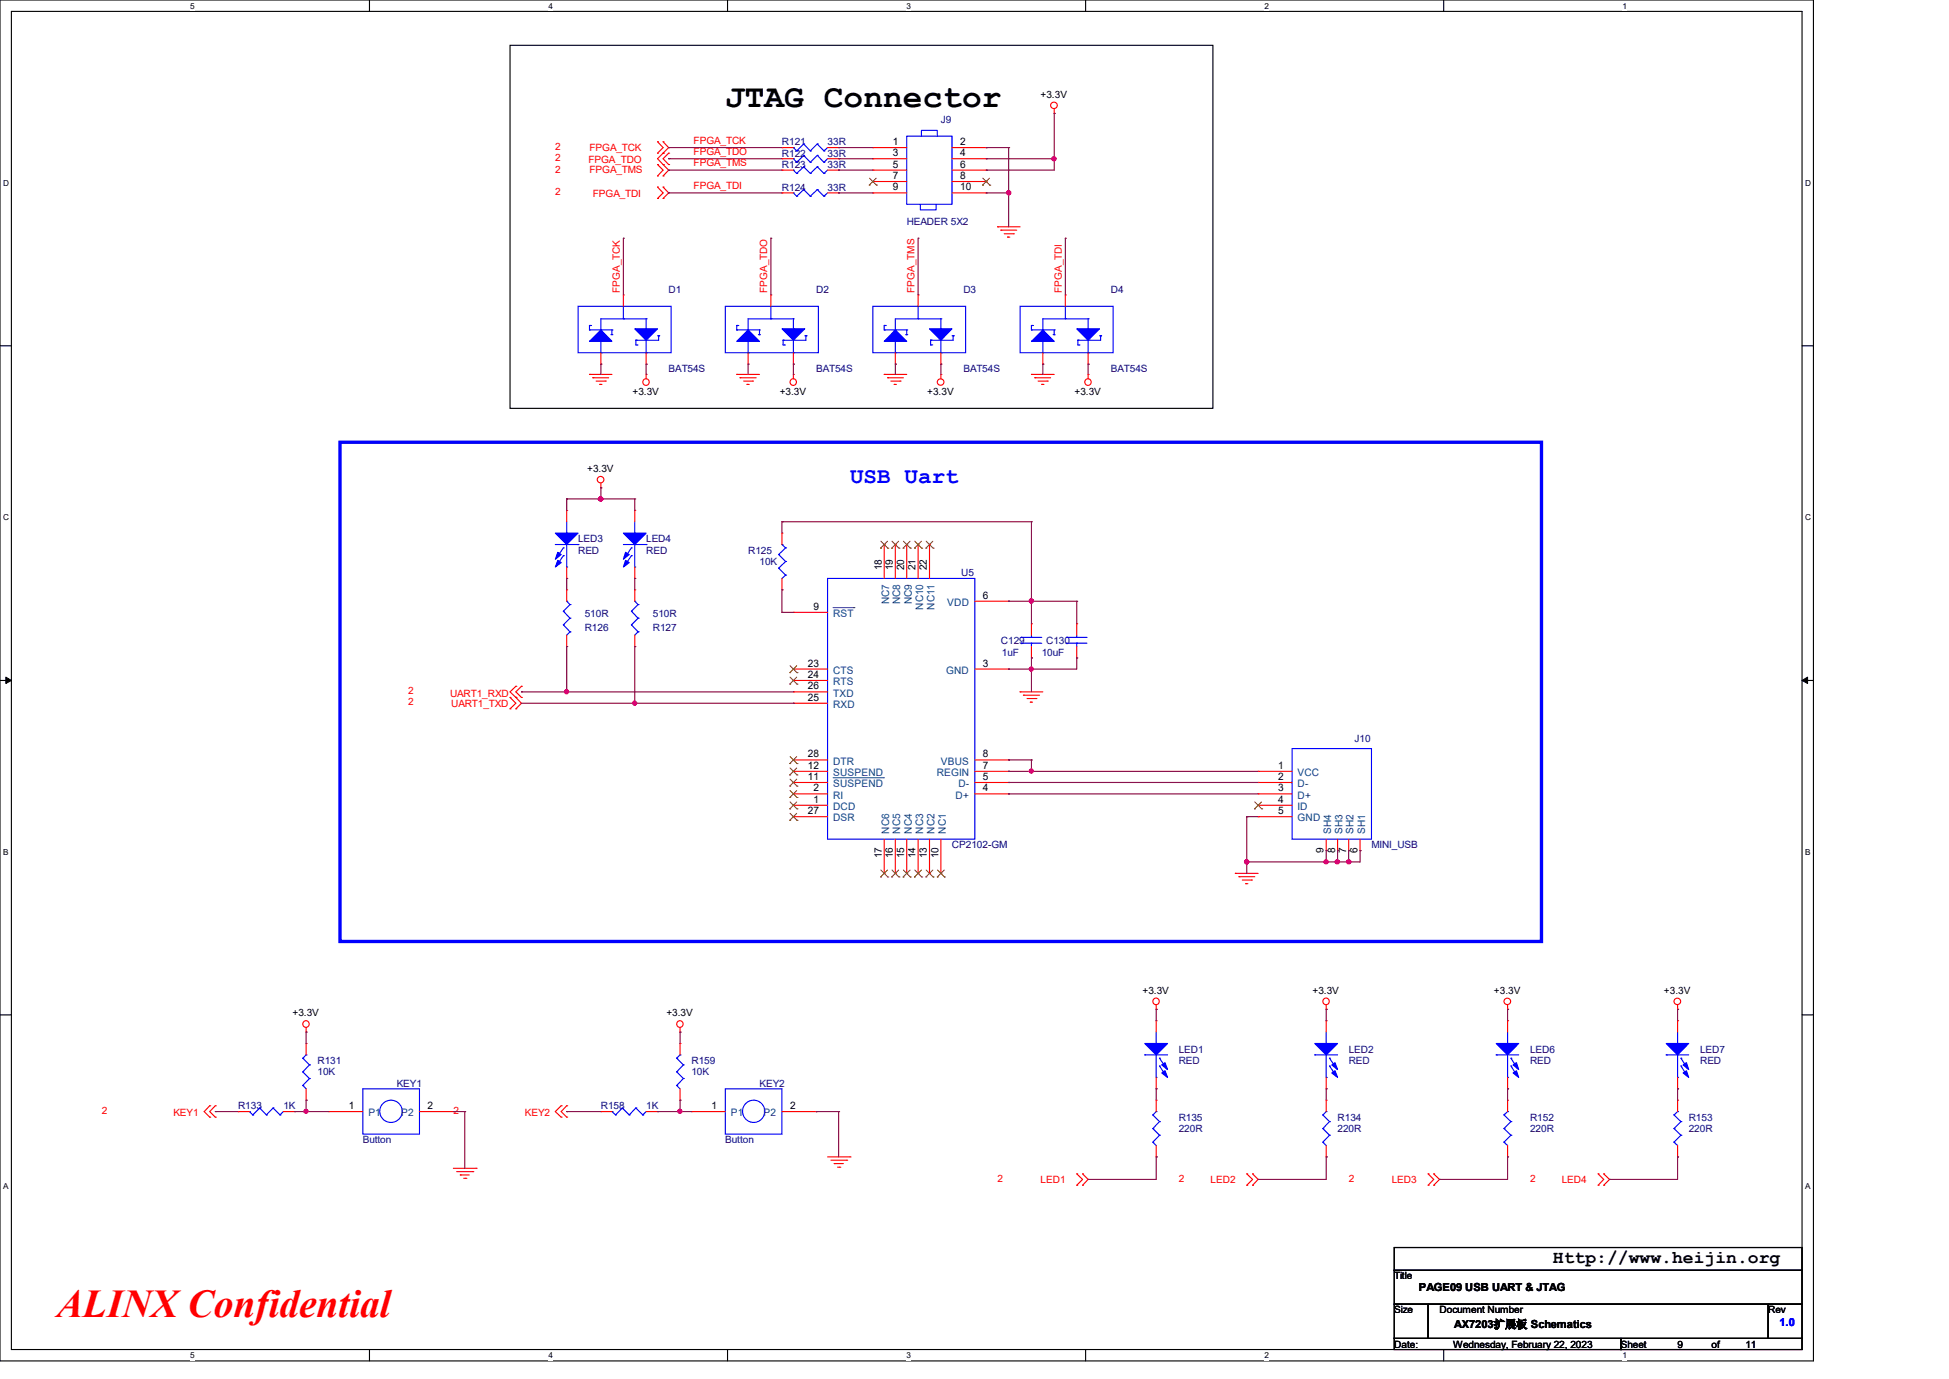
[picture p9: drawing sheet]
<svg xmlns="http://www.w3.org/2000/svg" width="297mm" height="210mm" viewBox="0 0 297 210" stroke-linecap="round" stroke-linejoin="round" font-family="sans-serif">
<defs><g id="words">
<text font-size="6" fill="#f00" x="8.6" y="200.6">ALINX Confidential</text>
<text font-size="5" x="110.5" y="16.3">JTAG Connector</text>
<text font-size="3.4" fill="#00f" x="129.5" y="73.6">USB Uart</text>
<text font-size="2.8" x="236.6" y="192.3">Http://www.heijin.org</text>
<g font-size="1.7">
<text x="216.2" y="196.6">PAGE09 USB UART &amp; JTAG</text>
<text x="221.6" y="202.3">AX7203扩展板 Schematics</text>
</g>
<text font-size="1.7" fill="#00f" x="271.2" y="201.9">1.0</text>
<g font-size="1.6">
<text x="136.1" y="22.1">1</text>
<text x="136.1" y="23.8">3</text>
<text x="146.3" y="22.1">2</text>
<text x="146.3" y="23.8">4</text>
<text x="136.1" y="25.5">5</text>
<text x="136.1" y="27.3">7</text>
<text x="136.1" y="29">9</text>
<text x="146.3" y="25.5">6</text>
<text x="146.3" y="27.3">8</text>
<text x="146.3" y="29">10</text>
<text x="134.4" y="86.9" transform="rotate(-90 134.4 86.9)">18</text>
<text x="136.1" y="86.9" transform="rotate(-90 136.1 86.9)">19</text>
<text x="137.8" y="86.9" transform="rotate(-90 137.8 86.9)">20</text>
<text x="139.5" y="86.9" transform="rotate(-90 139.5 86.9)">21</text>
<text x="141.3" y="86.9" transform="rotate(-90 141.3 86.9)">22</text>
<text x="124" y="92.9">9</text>
<text x="149.8" y="91.2">6</text>
<text x="123.1" y="101.5">23</text>
<text x="149.8" y="101.5">3</text>
<text x="123.1" y="103.2">24</text>
<text x="123.1" y="106.7">25</text>
<text x="123.1" y="105">26</text>
<text x="123.1" y="118.8">11</text>
<text x="123.1" y="117.1">12</text>
<text x="123.1" y="115.4">28</text>
<text x="149.8" y="118.8">5</text>
<text x="149.8" y="117.1">7</text>
<text x="149.8" y="115.4">8</text>
<text x="194.8" y="117.1">1</text>
<text x="194.8" y="118.8">2</text>
<text x="123.1" y="124">27</text>
<text x="124" y="122.3">1</text>
<text x="124" y="120.5">2</text>
<text x="149.8" y="120.5">4</text>
<text x="194.8" y="120.5">3</text>
<text x="194.8" y="122.3">4</text>
<text x="194.8" y="124">5</text>
<text x="134.4" y="130.7" transform="rotate(-90 134.4 130.7)">17</text>
<text x="136.1" y="130.7" transform="rotate(-90 136.1 130.7)">16</text>
<text x="137.8" y="130.7" transform="rotate(-90 137.8 130.7)">15</text>
<text x="139.5" y="130.7" transform="rotate(-90 139.5 130.7)">14</text>
<text x="141.3" y="130.7" transform="rotate(-90 141.3 130.7)">13</text>
<text x="143" y="130.7" transform="rotate(-90 143 130.7)">10</text>
<text x="201.7" y="129.9" transform="rotate(-90 201.7 129.9)">9</text>
<text x="203.4" y="129.9" transform="rotate(-90 203.4 129.9)">8</text>
<text x="205.1" y="129.9" transform="rotate(-90 205.1 129.9)">7</text>
<text x="206.9" y="129.9" transform="rotate(-90 206.9 129.9)">6</text>
<text x="53.2" y="168.9">1</text>
<text x="65.2" y="168.9">2</text>
<text x="108.4" y="168.9">1</text>
<text x="120.4" y="168.9">2</text>
</g>
<g font-size="1.6" fill="#004080">
<text x="127" y="94">RST</text>
<text x="135.5" y="92" transform="rotate(-90 135.5 92)">NC7</text>
<text x="137.2" y="92" transform="rotate(-90 137.2 92)">NC8</text>
<text x="138.9" y="92" transform="rotate(-90 138.9 92)">NC9</text>
<text x="140.7" y="92.8" transform="rotate(-90 140.7 92.8)">NC10</text>
<text x="142.4" y="92.8" transform="rotate(-90 142.4 92.8)">NC11</text>
<text x="144.4" y="92.3">VDD</text>
<text x="127" y="102.6">CTS</text>
<text x="127" y="104.3">RTS</text>
<text x="127" y="107.8">RXD</text>
<text x="127" y="106.1">TXD</text>
<text x="144.2" y="102.6">GND</text>
<text x="127" y="119.9">SUSPEND</text>
<text x="127" y="118.2">SUSPEND</text>
<text x="127" y="116.5">DTR</text>
<text x="142.7" y="118.2">REGIN</text>
<text x="143.4" y="116.5">VBUS</text>
<text x="146" y="119.9">D-</text>
<text x="197.7" y="118.2">VCC</text>
<text x="197.7" y="119.9">D-</text>
<text x="127" y="123.4">DCD</text>
<text x="127" y="121.6">RI</text>
<text x="127" y="125.1">DSR</text>
<text x="145.6" y="121.6">D+</text>
<text x="197.7" y="121.6">D+</text>
<text x="197.7" y="123.4">ID</text>
<text x="197.7" y="125.1">GND</text>
<text x="135.5" y="127" transform="rotate(-90 135.5 127)">NC6</text>
<text x="137.2" y="127" transform="rotate(-90 137.2 127)">NC5</text>
<text x="138.9" y="127" transform="rotate(-90 138.9 127)">NC4</text>
<text x="140.7" y="127" transform="rotate(-90 140.7 127)">NC3</text>
<text x="142.4" y="127" transform="rotate(-90 142.4 127)">NC2</text>
<text x="144.1" y="127" transform="rotate(-90 144.1 127)">NC1</text>
<text x="202.9" y="127" transform="rotate(-90 202.9 127)">SH4</text>
<text x="204.6" y="127" transform="rotate(-90 204.6 127)">SH3</text>
<text x="206.3" y="127" transform="rotate(-90 206.3 127)">SH2</text>
<text x="208" y="127" transform="rotate(-90 208 127)">SH1</text>
<text x="56.1" y="170">P1</text>
<text x="61.1" y="170">P2</text>
<text x="111.4" y="170">P1</text>
<text x="116.4" y="170">P2</text>
</g>
<g font-size="1.5">
<text x="158.6" y="14.9">+3.3V</text>
<text x="96.4" y="60.1">+3.3V</text>
<text x="118.8" y="60.1">+3.3V</text>
<text x="141.3" y="60.1">+3.3V</text>
<text x="163.7" y="60.1">+3.3V</text>
<text x="89.5" y="71.9">+3.3V</text>
<text x="44.6" y="154.8">+3.3V</text>
<text x="101.6" y="154.8">+3.3V</text>
<text x="174.1" y="151.3">+3.3V</text>
<text x="200" y="151.3">+3.3V</text>
<text x="227.7" y="151.3">+3.3V</text>
<text x="253.6" y="151.3">+3.3V</text>
<text x="212.5" y="194.9">Title</text>
<text x="212.5" y="200">Size</text>
<text x="219.4" y="200">Document Number</text>
<text x="269.4" y="200">Rev</text>
<text x="212.5" y="205.2">Date:</text>
<text x="221.4" y="205.2">Wednesday, February 22, 2023</text>
<text x="247" y="205.2">Sheet</text>
<text x="255.6" y="205.2">9</text>
<text x="260.8" y="205.2">of</text>
<text x="266" y="205.2">11</text>
</g>
<g font-size="1.5" fill="#f00">
<text x="84.6" y="22.8">2</text>
<text x="89.8" y="23">FPGA_TCK</text>
<text x="105.7" y="21.9">FPGA_TCK</text>
<text x="105.7" y="23.6">FPGA_TDO</text>
<text x="84.6" y="24.6">2</text>
<text x="84.6" y="26.3">2</text>
<text x="84.6" y="29.7">2</text>
<text x="89.7" y="24.9">FPGA_TDO</text>
<text x="89.8" y="26.3">FPGA_TMS</text>
<text x="105.7" y="25.4">FPGA_TMS</text>
<text x="105.7" y="28.8">FPGA_TDI</text>
<text x="90.3" y="30.1">FPGA_TDI</text>
<text x="94.4" y="44.6" transform="rotate(-90 94.4 44.6)">FPGA_TCK</text>
<text x="116.9" y="44.6" transform="rotate(-90 116.9 44.6)">FPGA_TDO</text>
<text x="139.4" y="44.6" transform="rotate(-90 139.4 44.6)">FPGA_TMS</text>
<text x="161.8" y="44.6" transform="rotate(-90 161.8 44.6)">FPGA_TDI</text>
<text x="62.2" y="107.4">2</text>
<text x="62.2" y="105.7">2</text>
<text x="68.6" y="106.1">UART1_RXD</text>
<text x="68.7" y="107.6">UART1_TXD</text>
<text x="15.5" y="169.6">2</text>
<text x="26.4" y="170">KEY1</text>
<text x="69.1" y="169.6">2</text>
<text x="80" y="170">KEY2</text>
<text x="152" y="180">2</text>
<text x="158.6" y="180.2">LED1</text>
<text x="179.6" y="180">2</text>
<text x="184.5" y="180.2">LED2</text>
<text x="205.5" y="180">2</text>
<text x="212.1" y="180.2">LED3</text>
<text x="233.2" y="180">2</text>
<text x="238" y="180.2">LED4</text>
</g>
<g font-size="1.5" fill="#000080">
<text x="119.2" y="23.9">R122</text>
<text x="119.2" y="22.1">R121</text>
<text x="126.1" y="23.9">33R</text>
<text x="126.1" y="22.1">33R</text>
<text x="143.4" y="18.7">J9</text>
<text x="119.2" y="25.6">R123</text>
<text x="119.2" y="29">R124</text>
<text x="126.1" y="25.6">33R</text>
<text x="126.1" y="29">33R</text>
<text x="138.2" y="34.2">HEADER 5X2</text>
<text x="101.9" y="44.6">D1</text>
<text x="124.4" y="44.6">D2</text>
<text x="146.8" y="44.6">D3</text>
<text x="169.3" y="44.6">D4</text>
<text x="101.9" y="56.7">BAT54S</text>
<text x="124.4" y="56.7">BAT54S</text>
<text x="146.8" y="56.7">BAT54S</text>
<text x="169.3" y="56.7">BAT54S</text>
<text x="88.1" y="82.6">LED3</text>
<text x="98.5" y="82.6">LED4</text>
<text x="88.1" y="84.3">RED</text>
<text x="98.5" y="84.3">RED</text>
<text x="114" y="84.3">R125</text>
<text x="115.7" y="86">10K</text>
<text x="146.5" y="87.8">U5</text>
<text x="89.1" y="94">510R</text>
<text x="99.5" y="94">510R</text>
<text x="89.1" y="96.1">R126</text>
<text x="99.5" y="96.1">R127</text>
<text x="152.5" y="98.1">C129</text>
<text x="152.7" y="99.9">1uF</text>
<text x="158.7" y="99.9">10uF</text>
<text x="159.4" y="98.1">C130</text>
<text x="206.4" y="113">J10</text>
<text x="145.1" y="129.2">CP2102-GM</text>
<text x="209" y="129.2">MINI_USB</text>
<text x="179.6" y="160.3">LED1</text>
<text x="205.5" y="160.3">LED2</text>
<text x="233.2" y="160.3">LED6</text>
<text x="259.1" y="160.3">LED7</text>
<text x="48.4" y="162.1">R131</text>
<text x="48.4" y="163.7">10K</text>
<text x="60.5" y="165.5">KEY1</text>
<text x="105.4" y="162.1">R159</text>
<text x="105.4" y="163.7">10K</text>
<text x="115.7" y="165.5">KEY2</text>
<text x="179.6" y="162.1">RED</text>
<text x="205.5" y="162.1">RED</text>
<text x="233.2" y="162.1">RED</text>
<text x="259.1" y="162.1">RED</text>
<text x="36.3" y="169">R133</text>
<text x="43.2" y="169">1K</text>
<text x="91.6" y="169">R158</text>
<text x="98.5" y="169">1K</text>
<text x="179.6" y="170.7">R135</text>
<text x="179.6" y="172.4">220R</text>
<text x="203.8" y="170.7">R134</text>
<text x="203.8" y="172.4">220R</text>
<text x="233.2" y="170.7">R152</text>
<text x="233.2" y="172.4">220R</text>
<text x="257.3" y="170.7">R153</text>
<text x="257.3" y="172.4">220R</text>
<text x="55.3" y="174.1">Button</text>
<text x="110.5" y="174.1">Button</text>
</g>
<g font-size="1.3">
<text x="29" y="1.4">5</text>
<text x="83.6" y="1.4">4</text>
<text x="138.1" y="1.4">3</text>
<text x="192.7" y="1.4">2</text>
<text x="247.3" y="1.4">1</text>
<text x=".5" y="28.3">D</text>
<text x="275.1" y="28.3">D</text>
<text x=".5" y="79.2">C</text>
<text x="275.1" y="79.2">C</text>
<text x=".5" y="130.2">B</text>
<text x="275.1" y="130.2">B</text>
<text x=".5" y="181.1">A</text>
<text x="275.1" y="181.1">A</text>
<text x="29" y="206.9">5</text>
<text x="83.6" y="206.9">4</text>
<text x="138.1" y="206.9">3</text>
<text x="192.7" y="206.9">2</text>
<text x="247.3" y="206.9">1</text>
</g>
</g></defs>
<path d="M0 0h276.4v207.3h-276.4zM1.7 1.7h272.9v203.8h-272.9z" fill="none" stroke="#000" stroke-width=".17"/>
<g fill="#fff">
<path d="M29 .2h.7v1.4h-.7z"/>
<path d="M29 205.7h.7v1.4h-.7z"/>
</g>
<path d="M56.3 0v1.7M56.3 205.5v1.8" fill="none" stroke="#000" stroke-width=".17"/>
<g fill="#fff">
<path d="M83.6 .2h.6v1.4h-.6z"/>
<path d="M83.6 205.7h.6v1.4h-.6z"/>
</g>
<path d="M110.9 0v1.7M110.9 205.5v1.8" fill="none" stroke="#000" stroke-width=".17"/>
<g fill="#fff">
<path d="M138.1 .2h.7v1.4h-.7z"/>
<path d="M138.1 205.7h.7v1.4h-.7z"/>
</g>
<path d="M165.4 0v1.7M165.4 205.5v1.8" fill="none" stroke="#000" stroke-width=".17"/>
<g fill="#fff">
<path d="M192.7 .2h.7v1.4h-.7z"/>
<path d="M192.7 205.7h.7v1.4h-.7z"/>
</g>
<path d="M220 0v1.7M220 205.5v1.8" fill="none" stroke="#000" stroke-width=".17"/>
<g fill="#fff">
<path d="M247.3 .2h.6v1.4h-.6z"/>
<path d="M247.3 205.7h.6v1.4h-.6z"/>
<path d="M.5 27.2h.9v1.4h-.9z"/>
<path d="M275.1 27.2h.9v1.4h-.9z"/>
<path d="M.5 78.1h.9v1.4h-.9z"/>
<path d="M275.1 78.1h.9v1.4h-.9z"/>
</g>
<path d="M0 52.7h1.7M274.6 52.7h1.8" fill="none" stroke="#000" stroke-width=".17"/>
<g fill="#fff">
<path d="M.5 129.1h.8v1.4h-.8z"/>
<path d="M275.1 129.1h.8v1.4h-.8z"/>
</g>
<path d="M0 103.6h1.7M274.6 103.6h1.8" fill="none" stroke="#000" stroke-width=".17"/>
<path d="M.9 103.1l.8 .5-.8 .5zM274.6 103.6l.9-.5v1z" fill="#000" stroke="#000" stroke-width=".15"/>
<g fill="#fff">
<path d="M.5 180h.8v1.4h-.8z"/>
<path d="M275.1 180h.8v1.4h-.8z"/>
</g>
<path d="M77.7 6.9h107.1v55.3h-107.1zM0 154.6h1.7M274.6 154.6h1.8M212.5 190h62.1v3.5h-62.1zM212.5 193.5h62.1v5.1h-62.1zM212.5 198.6h5.1v5.2h-5.1zM217.6 198.6h51.9v5.2h-51.9zM269.5 198.6h5.1v5.2h-5.1zM212.5 203.8h34.5v1.7h-34.5zM247 203.8h27.6v1.7h-27.6z" fill="none" stroke="#000" stroke-width=".17"/>
<path d="M51.8 67.4h183.1v76h-183.1z" fill="none" stroke="#00f" stroke-width=".51"/>
<g fill="none" stroke="#f00" stroke-width=".17">
<path d="M160.7 17.3h.1M160.7 16.6v.7M100.2 23.3h.1M100.2 21.6h.1M100.2 26.8h.1M100.2 25.1h.1M100.2 30.2h.1M100.2 28.5h.1M100.2 21.6l.8 .9-.8 .8M100.2 25.1l.8 .8-.8 .9M100.2 28.5l.8 .9-.8 .8M101 21.6h.1"/>
<path d="M101 23.3h.1M101 25.1h.1M101 26.8h.1M101 28.5h.1M101 30.2h.1M101 21.6l.9 .9-1.7 1.7 .8 .9M101 25.1l.9 .8-.9 .9M101 28.5l.9 .9-.9 .8M101.9 23.3h.1M101.9 25.1h.1M101.9 23.3l-.9 .9 .9 .9M119.2 24.2h.1"/>
<path d="M119.2 25.9h.1M119.2 22.5h.1M119.2 29.4h.1M119.2 24.2h1.7M119.2 25.9h1.7M119.2 22.5h1.7M119.2 29.4h1.7M126.1 24.2h1.7M126.1 25.9h1.7M126.1 22.5h1.7M126.1 29.4h1.7M127.8 24.2h.1"/>
<path d="M127.8 25.9h.1M127.8 22.5h.1M127.8 29.4h.1M133 22.5h.1M133 24.2h.1M133 25.9h.1M133 27.6h.1M133 29.4h.1M133 24.2h5.2M133 25.9h5.2M133 22.5h5.2M133 27.6h5.2"/>
<path d="M133 29.4h5.2M145.1 24.2h5.2M145.1 25.9h5.2M145.1 22.5h5.2M145.1 27.6h5.2M145.1 29.4h5.2M150.3 22.5h.1M150.3 24.2h.1M150.3 25.9h.1M150.3 27.6h.1M150.3 29.4h.1M152 34.5h.1"/>
<path d="M152 34.5h3.4M152.5 35.1h.1M152.5 35.1h2.4M153 35.6h1.4M153.5 36.1h.1M153.5 36.1h.4M154.4 35.6h.1M89.8 57h.1M89.8 57h3.5M90.3 57.5h.1M90.3 57.5h2.5M90.8 58h1.4"/>
<path d="M91.4 58.5h.1M91.4 58.5h.3M91.6 55.5h.1M91.6 53.7v1.8M92.2 58h.1M95 44.9h.1M95 44.9v1.8M98.5 57h.1M98.5 55.5h.1M98.5 53.7v1.8M98.5 57v.7M112.3 57h.1"/>
<path d="M112.3 57h3.4M112.8 57.5h.1M112.8 57.5h2.4M113.3 58h1.4M113.8 58.5h.1M113.8 58.5h.4M114 55.5h.1M114 53.7v1.8M114.7 58h.1M117.5 44.9h.1M117.5 44.9v1.8M120.9 57h.1"/>
<path d="M120.9 55.5h.1M120.9 53.7v1.8M120.9 57v.7M134.7 57h.1M134.7 57h3.5M135.3 57.5h.1M135.3 57.5h2.4M135.8 58h1.4M136.3 58.5h.1M136.3 58.5h.3M136.4 55.5h.1M136.4 53.7v1.8"/>
<path d="M137.2 58h.1M139.9 44.9h.1M139.9 44.9v1.8M143.4 57h.1M143.4 55.5h.1M143.4 53.7v1.8M143.4 57v.7M157.2 57h.1M157.2 57h3.5M157.7 57.5h.1M157.7 57.5h2.4M158.2 58h1.4"/>
<path d="M158.7 58.5h.1M158.7 58.5h.4M158.9 55.5h.1M158.9 53.7v1.8M159.6 58h.1M162.3 44.9h.1M162.3 44.9v1.8M165.8 57h.1M165.8 55.5h.1M165.8 53.7v1.8M165.8 57v.7M86.4 77.7h.1"/>
<path d="M86.4 77.7v1.8M91.6 74.3h.1M91.6 73.6v.7M96.7 77.7h.1M96.7 77.7v1.8M86.4 98.5h.1M86.4 89.8h.1M86.4 88.1h.1M86.4 86.4v1.7M86.4 89.8v1.8M86.4 96.7v1.8M96.7 98.5h.1"/>
<path d="M96.7 89.8h.1M96.7 88.1h.1M96.7 86.4v1.7M96.7 89.8v1.8M96.7 96.7v1.8M119.2 89.8h.1M119.2 81.2h.1M119.2 81.2v1.7M119.2 88.1v1.7M120.9 93.3h.1M120.9 93.3h5.2M134.7 82.9h.1"/>
<path d="M134.7 82.9v5.2M136.4 82.9h.1M136.4 82.9v5.2M138.2 82.9h.1M138.2 82.9v5.2M139.9 82.9h.1M139.9 82.9v5.2M141.6 82.9h.1M141.6 82.9v5.2M148.5 91.6h5.2M153.7 91.6h.1M157.2 95h.1"/>
<path d="M157.2 95v1.7M157.2 98.5v1.7M164.1 95h.1M164.1 95v1.7M164.1 98.5v1.7M77.7 107.9h.1M77.7 106.2h.1M77.7 106.2l.9 .9-.9 .8M78.6 106.2h.1M78.6 107.9h.1M78.6 104.5h.1M78.6 106.2l.9 .9-.9 .8"/>
<path d="M78.6 104.5l-.9 .9 .9 .8M79.5 104.5h.1M79.5 106.2h.1M79.5 104.5l-.9 .9 .9 .8M120.9 119.2h.1M120.9 117.5h.1M120.9 101.9h.1M120.9 103.6h.1M120.9 107.1h.1M120.9 105.4h.1M120.9 115.7h.1M120.9 105.4h5.2"/>
<path d="M120.9 117.5h5.2M120.9 119.2h5.2M120.9 101.9h5.2M120.9 115.7h5.2M120.9 103.6h5.2M120.9 107.1h5.2M148.5 117.5h5.2M148.5 119.2h5.2M148.5 101.9h5.2M148.5 115.7h5.2M153.7 101.9h.1M153.7 119.2h.1"/>
<path d="M153.7 117.5h.1M153.7 115.7h.1M155.4 105.4h.1M155.4 105.4h3.5M156 105.9h.1M156 105.9h2.4M156.5 106.4h1.4M157 106.9h.1M157 106.9h.4M157.2 100.2h.1M157.9 106.4h.1M164.1 100.2h.1"/>
<path d="M191.7 117.5h.1M191.7 119.2h.1M191.7 117.5h5.2M191.7 119.2h5.2M120.9 122.6h.1M120.9 120.9h.1M120.9 124.4h.1M120.9 120.9h5.2M120.9 122.6h5.2M120.9 124.4h5.2M134.7 133h.1M134.7 127.8v5.2"/>
<path d="M136.4 133h.1M136.4 127.8v5.2M138.2 133h.1M138.2 127.8v5.2M139.9 133h.1M139.9 127.8v5.2M141.6 133h.1M141.6 127.8v5.2M143.4 133h.1M143.4 127.8v5.2M148.5 120.9h5.2M153.7 120.9h.1"/>
<path d="M188.3 133h.1M188.3 133h3.4M188.8 133.5h.1M188.8 133.5h2.4M189.3 134h1.4M189.8 134.6h.1M189.8 134.6h.4M190.7 134h.1M191.7 120.9h.1M191.7 122.6h.1M191.7 124.4h.1M191.7 120.9h5.2"/>
<path d="M191.7 122.6h5.2M191.7 124.4h5.2M202.1 129.5h.1M202.1 127.8v1.7M203.8 129.5h.1M203.8 127.8v1.7M205.5 129.5h.1M205.5 127.8v1.7M207.3 129.5h.1M207.3 127.8v1.7M46.7 157.2h.1M46.7 158.9h.1"/>
<path d="M46.7 156.5v.7M46.7 158.9v1.8M103.6 157.2h.1M103.6 158.9h.1M103.6 156.5v.7M103.6 158.9v1.8M176.2 153.7h.1M176.2 155.4h.1M176.2 153v.7M176.2 155.4v1.8M202.1 153.7h.1M202.1 155.4h.1"/>
<path d="M202.1 153v.7M202.1 155.4v1.8M229.7 153.7h.1M229.7 155.4h.1M229.7 153v.7M229.7 155.4v1.8M255.7 153.7h.1M255.7 155.4h.1M255.7 153v.7M255.7 155.4v1.8M32 168.4h.1M32 170.1h.1"/>
<path d="M32 168.4l-.9 .9 .9 .8M32.8 168.4h.1M32.8 170.1h.1M32.8 168.4l-.8 .9 .8 .8M36.3 169.3h.1M36.3 169.3h1.7M43.2 169.3h1.7M44.9 169.3h.1M46.7 167.6h.1M46.7 165.8v1.8M50.1 169.3h.1M50.1 169.3h5.2"/>
<path d="M63.9 169.3h5.2M69.1 169.3h.1M69.1 177.9h3.5M69.6 178.4h2.5M70.1 178.9h.1M70.1 178.9h1.4M70.7 179.5h.3M71 179.5h.1M72.1 178.4h.1M72.6 177.9h.1M85.5 168.4h.1M85.5 170.1h.1"/>
<path d="M85.5 168.4l-.9 .9 .9 .8M86.4 168.4h.1M86.4 170.1h.1M86.4 168.4l-.9 .9 .9 .8M91.6 169.3h.1M91.6 169.3h1.7M98.5 169.3h1.7M100.2 169.3h.1M103.6 167.6h.1M103.6 165.8v1.8M105.4 169.3h.1M105.4 169.3h5.1"/>
<path d="M119.2 169.3h5.2M124.4 169.3h.1M126.1 176.2h3.4M126.6 176.7h2.4M127.1 177.2h.1M127.1 177.2h1.4M127.6 177.8h.4M128 177.8h.1M129 176.7h.1M129.5 176.2h.1M164.1 178.8h.1M164.1 178.8l.9 .8-.9 .9"/>
<path d="M165 178.8h.1M165 178.8l.8 .8-.8 .9M176.2 176.2h.1M176.2 167.6h.1M176.2 165.8h.1M176.2 164.1v1.7M176.2 167.6v1.7M176.2 174.5v1.7M190 178.8h.1M190 178.8l.9 .8-.9 .9M190.9 178.8h.1M190.9 178.8l.8 .8-.8 .9"/>
<path d="M202.1 176.2h.1M202.1 167.6h.1M202.1 165.8h.1M202.1 164.1v1.7M202.1 167.6v1.7M202.1 174.5v1.7M217.6 178.8h.1M217.6 178.8l.9 .8-.9 .9M218.5 178.8h.1M218.5 178.8l.9 .8-.9 .9M229.7 165.8h.1M229.7 176.2h.1"/>
<path d="M229.7 167.6h.1M229.7 164.1v1.7M229.7 167.6v1.7M229.7 174.5v1.7M243.5 178.8h.1M243.5 178.8l.9 .8-.9 .9M244.4 178.8h.1M244.4 178.8l.9 .8-.9 .9M255.7 176.2h.1M255.7 167.6h.1M255.7 165.8h.1M255.7 164.1v1.7"/>
<path d="M255.7 167.6v1.7M255.7 174.5v1.7M164.1 180.5h.1M165 180.5h.1M190 180.5h.1M190.9 180.5h.1M217.6 180.5h.1M218.5 180.5h.1M243.5 180.5h.1M244.4 180.5h.1"/>
<circle cx="160.6" cy="16" r=".5"/>
<circle cx="98.4" cy="58.2" r=".5"/>
<circle cx="120.9" cy="58.2" r=".5"/>
<circle cx="143.4" cy="58.2" r=".5"/>
<circle cx="165.8" cy="58.2" r=".5"/>
<circle cx="91.5" cy="73" r=".5"/>
<circle cx="46.6" cy="156" r=".5"/>
<circle cx="103.6" cy="156" r=".5"/>
<circle cx="176.2" cy="152.5" r=".5"/>
<circle cx="202.1" cy="152.5" r=".5"/>
<circle cx="229.7" cy="152.5" r=".5"/>
<circle cx="255.6" cy="152.5" r=".5"/>
</g>
<g fill="none" stroke="#00f" stroke-width=".17">
<path d="M120.9 24.2h.1M120.9 25.9h.1M120.9 22.5h.1M120.9 29.4h.1M120.9 24.2l.5 .5M120.9 25.9l.5 .5M120.9 22.5l.5 .5M120.9 29.4l.5 .5M121.4 24.7h.1M121.4 26.4h.1M121.4 23h.1M121.4 29.9h.1"/>
<path d="M122.5 23.7h.1M122.5 25.4h.1M122.5 21.9h.1M122.5 28.9h.1M122.5 23.7l1 1M122.5 23.7l-1.1 1M122.5 25.4l1 1M122.5 25.4l-1.1 1M122.5 21.9l1 1.1M122.5 21.9l-1.1 1.1M122.5 28.9l1 1M122.5 28.9l-1.1 1"/>
<path d="M123.5 24.7h.1M123.5 26.4h.1M123.5 23h.1M123.5 29.9h.1M124.5 23.7h.1M124.5 25.4h.1M124.5 21.9h.1M124.5 28.9h.1M124.5 23.7l1.1 1M124.5 23.7l-1 1M124.5 25.4l1.1 1M124.5 25.4l-1 1"/>
<path d="M124.5 21.9l1.1 1.1M124.5 21.9l-1 1.1M124.5 28.9l1.1 1M124.5 28.9l-1 1M125.6 24.7h.1M125.6 26.4h.1M125.6 23h.1M125.6 29.9h.1M126.1 24.2l-.5 .5M126.1 25.9l-.5 .5M126.1 22.5l-.5 .5M126.1 29.4l-.5 .5"/>
<path d="M138.2 20.7h6.9v10.4h-6.9zM140.3 31.1v.9h2.4v-.9M140.4 20.7v-.8h2.4v.8M88.1 46.7h14.2v7h-14.2zM89.8 50.2h.1M89.8 49.6h.1M89.8 50.2h3.5M89.8 49.6h.2M89.8 49.6v.6M90 49.6h.1M91.6 53.7h.1M91.6 50.2h.1"/>
<path d="M91.6 52v1.7M93.1 51h.2M93.3 50.2h.1M93.3 51h.1M93.3 50.2v.8M95 48.6h.1M95 46.7v1.9M96.9 51.8h.1M96.9 51.8v.7h.2M97.1 52.5h.1M98.5 50.1h.1M98.5 48.6h.1"/>
<path d="M98.5 53.7h.1M98.5 48.6h-6.9v1.6M98.5 48.6v1.5M98.5 51.8v1.9M100.2 51.1h.2M100.4 51.1h.1M100.4 51.1v.7h-3.5M110.5 46.7h14.2v7h-14.2zM112.3 50.2h.1M112.3 49.6h.1M112.3 50.2h3.4M112.3 49.6v.6"/>
<path d="M112.4 49.6h.1M114 53.7h.1M114 50.2h.1M114 52v1.7M115.6 51h.1M115.7 50.2h.1M115.7 51h.1M115.7 50.2v.8M117.5 48.6h.1M117.5 46.7v1.9M119.3 51.8h.1M119.3 51.8v.7h.2"/>
<path d="M119.5 52.5h.1M120.9 50.1h.1M120.9 48.6h.1M120.9 53.7h.1M120.9 48.6h-6.9v1.6M120.9 48.6v1.5M120.9 51.8v1.9M122.6 51.1h.2M122.8 51.1h.1M122.8 51.1v.7h-3.5M133 46.7h14.2v7h-14.2zM134.7 50.2h.1"/>
<path d="M134.7 49.6h.1M134.7 50.2h3.5M134.7 49.6h.2M134.7 49.6v.6M134.9 49.6h.1M136.4 53.7h.1M136.4 50.2h.1M136.4 52v1.7M138 51h.2M138.2 50.2h.1M138.2 51h.1M138.2 50.2v.8"/>
<path d="M139.9 48.6h.1M139.9 46.7v1.9M141.8 51.8h.1M141.8 51.8v.7h.2M142 52.5h.1M143.4 50.1h.1M143.4 48.6h.1M143.4 53.7h.1M143.4 48.6h-7v1.6M143.4 48.6v1.5M143.4 51.8v1.9M145.1 51.1h.1"/>
<path d="M145.2 51.1h.1M145.2 51.1v.7h-3.4M155.4 46.7h14.2v7h-14.2zM157.2 50.2h.1M157.2 49.6h.1M157.2 50.2h3.5M157.2 49.6h.2M157.2 49.6v.6M157.4 49.6h.1M158.9 53.7h.1M158.9 50.2h.1M158.9 52v1.7"/>
<path d="M160.5 51h.2M160.7 50.2h.1M160.7 51h.1M160.7 50.2v.8M162.3 48.6h.1M162.3 46.7v1.9M164.3 51.8h.1M164.3 51.8v.7h.1M164.4 52.5h.1M165.8 50.1h.1M165.8 48.6h.1M165.8 53.7h.1"/>
<path d="M165.8 48.6h-6.9v1.6M165.8 48.6v1.5M165.8 51.8v1.9M167.6 51.1h.1M167.7 51.1h.1M167.7 51.1v.7h-3.4M86.4 79.5v1.7M96.7 79.5v1.7M84.6 82.9h3.5M85.9 95.2h.1M85.9 93.1h.1M85.9 83.4h.1"/>
<path d="M85.9 84.6h.1M85.9 95.2l1 1M85.9 93.1l1 1M85.9 83.4l-1.1 1.6M85.9 84.6l-1.1 1.6M86.4 91.6h.1M86.4 81.2h.1M86.4 86.4h.1M86.4 91.6l.5 .5M86.4 82.9v3.5M86.9 96.2h.1M86.9 94.1h.1"/>
<path d="M86.9 92.1h.1M86.9 96.2l-.5 .5M86.9 94.1l-1 1.1M86.9 92.1l-1 1M88.1 82.9h.1M95 82.9h3.5M96.2 95.2h.1M96.2 93.1h.1M96.2 83.4h.1M96.2 84.6h.1M96.2 95.2l1 1M96.2 93.1l1 1"/>
<path d="M96.2 83.4l-1 1.6M96.2 84.6l-1 1.6M96.7 91.6h.1M96.7 81.2h.1M96.7 86.4h.1M96.7 91.6l.5 .5M96.7 82.9v3.5M97.2 96.2h.1M97.2 94.1h.1M97.2 92.1h.1M97.2 96.2l-.5 .5M97.2 94.1l-1 1.1"/>
<path d="M97.2 92.1l-1 1M98.5 82.9h.1M118.7 86.5h.1M118.7 84.5h.1M118.7 86.5l1 1.1M118.7 84.5l1 1M119.2 82.9h.1M119.2 82.9l.5 .5M119.7 87.6h.1M119.7 85.5h.1M119.7 83.4h.1M119.7 87.6l-.5 .5"/>
<path d="M119.7 85.5l-1 1M119.7 83.4l-1 1.1M126.1 88.1h22.4v39.7h-22.4zM155.6 98h.1M155.6 97.1h.1M155.6 98h3.1M155.6 97.1h3.1M157.2 97.1h.1M157.2 98h.1M157.2 96.7v.4M157.2 98v.5M162.5 98h.1"/>
<path d="M162.5 97.1h.1M162.5 98h3.2M162.5 97.1h3.2M164.1 97.1h.1M164.1 98h.1M164.1 96.7v.4M164.1 98v.5M196.9 114h12.1v13.8h-12.1zM176.2 158.9h.1M176.2 157.2v1.7M202.1 158.9h.1M202.1 157.2v1.7"/>
<path d="M229.7 158.9h.1M229.7 157.2v1.7M255.7 158.9h.1M255.7 157.2v1.7M38 169.3h.1M38 169.3l.5 .5M38.5 169.8h.1M39.6 168.7h.1M39.6 168.7l1 1.1M39.6 168.7l-1.1 1.1M40.6 169.8h.1M41.6 168.7h.1"/>
<path d="M41.6 168.7l1.1 1.1M41.6 168.7l-1 1.1M42.7 169.8h.1M43.2 169.3l-.5 .5M46.1 165.3h.1M46.1 163.2h.1M46.1 161.2h.1M46.1 165.3l.6 .5M46.1 163.2l1.1 1.1M46.1 161.2l1.1 1M46.7 160.7h.1M46.7 160.7l-.6 .5"/>
<path d="M47.2 164.3h.1M47.2 162.2h.1M47.2 164.3l-1.1 1M47.2 162.2l-1.1 1M55.3 165.8h8.6v6.9h-8.6zM93.3 169.3h.1M93.3 169.3l.5 .5M93.8 169.8h.1M94.8 168.7h.1M94.8 168.7l1.1 1.1M94.8 168.7l-1 1.1M95.9 169.8h.1"/>
<path d="M96.9 168.7h.1M96.9 168.7l1.1 1.1M96.9 168.7l-1 1.1M98 169.8h.1M98.5 169.3l-.5 .5M103.1 165.3h.1M103.1 163.2h.1M103.1 161.2h.1M103.1 165.3l.5 .5M103.1 163.2l1 1.1M103.1 161.2l1 1M103.6 160.7h.1"/>
<path d="M103.6 160.7l-.5 .5M104.1 164.3h.1M104.1 162.2h.1M104.1 164.3l-1 1M104.1 162.2l-1 1M110.5 165.8h8.7v6.9h-8.7zM174.5 160.7h.1M174.5 160.7h3.4M175.7 173.9h.1M175.7 171.9h.1M175.7 169.8h.1M175.7 173.9l.5 .6"/>
<path d="M175.7 171.9l1 1M175.7 169.8l1 1M176.2 169.3h.1M176.2 164.1h.1M176.2 169.3l-.5 .5M176.2 160.7v3.4M176.7 172.9h.1M176.7 170.8h.1M176.7 161.2h.1M176.7 162.3h.1M176.7 172.9l-1 1M176.7 170.8l-1 1.1"/>
<path d="M176.7 161.2l1.1 1.5M176.7 162.3l1.1 1.6M200.4 160.7h.1M200.4 160.7h3.4M201.6 173.9h.1M201.6 171.9h.1M201.6 169.8h.1M201.6 173.9l.5 .6M201.6 171.9l1 1M201.6 169.8l1 1M202.1 169.3h.1M202.1 164.1h.1"/>
<path d="M202.1 169.3l-.5 .5M202.1 160.7v3.4M202.6 172.9h.1M202.6 170.8h.1M202.6 161.2h.1M202.6 162.3h.1M202.6 172.9l-1 1M202.6 170.8l-1 1.1M202.6 161.2l1.1 1.5M202.6 162.3l1.1 1.6M228 160.7h.1M228 160.7h3.4"/>
<path d="M229.2 173.9h.1M229.2 171.9h.1M229.2 169.8h.1M229.2 173.9l.5 .6M229.2 171.9l1.1 1M229.2 169.8l1.1 1M229.7 164.1h.1M229.7 169.3h.1M229.7 160.7v3.4M229.7 169.3l-.5 .5M230.3 161.2h.1M230.3 162.3h.1"/>
<path d="M230.3 172.9h.1M230.3 170.8h.1M230.3 161.2l1 1.5M230.3 162.3l1 1.6M230.3 172.9l-1.1 1M230.3 170.8l-1.1 1.1M253.9 160.7h.1M253.9 160.7h3.4M255.1 173.9h.1M255.1 171.9h.1M255.1 169.8h.1M255.1 173.9l.6 .6"/>
<path d="M255.1 171.9l1.1 1M255.1 169.8l1.1 1M255.7 169.3h.1M255.7 164.1h.1M255.7 169.3l-.6 .5M255.7 160.7v3.4M256.2 172.9h.1M256.2 170.8h.1M256.2 161.2h.1M256.2 162.3h.1M256.2 172.9l-1.1 1M256.2 170.8l-1.1 1.1"/>
<path d="M256.2 161.2l1 1.5M256.2 162.3l1 1.6"/>
<circle cx="59.6" cy="169.2" r="1.7"/>
<circle cx="114.9" cy="169.2" r="1.69"/>
</g>
<g fill="#00f" stroke="#00f" stroke-width=".17">
<path d="M228 158.9h3.4l-1.7 1.8z"/>
<path d="M230.6 162.2l.5-.4 .3 1.1z"/>
<path d="M230.6 163.4l.5-.3 .3 1z"/>
<path d="M200.4 158.9h3.4l-1.7 1.8z"/>
<path d="M202.9 162.2l.6-.4 .3 1.1z"/>
<path d="M202.9 163.4l.6-.3 .3 1z"/>
<path d="M114 50.2l1.7 1.8h-3.4z"/>
<path d="M119.2 50.1h3.4l-1.7 1.7z"/>
<path d="M136.4 50.2l1.8 1.8h-3.5z"/>
<path d="M141.6 50.1h3.5l-1.7 1.7z"/>
<path d="M253.9 158.9h3.4l-1.6 1.8z"/>
<path d="M256.5 162.2l.5-.4 .3 1.1z"/>
<path d="M256.5 163.4l.5-.3 .3 1z"/>
<path d="M157.2 52l1.7-1.8 1.8 1.8z"/>
<path d="M164.1 50.1h3.5l-1.8 1.7z"/>
<path d="M84.6 81.2h3.5l-1.7 1.7z"/>
<path d="M85 84.1l.5 .4-.9 .7z"/>
<path d="M85 85.3l.5 .4-.9 .7z"/>
<path d="M91.6 50.2l1.7 1.8h-3.5z"/>
<path d="M96.7 50.1h3.5l-1.7 1.7z"/>
<path d="M174.5 158.9h3.4l-1.7 1.8z"/>
<path d="M177 162.2l.5-.4 .4 1.1z"/>
<path d="M177 163.4l.5-.3 .4 1z"/>
<path d="M95 81.2h3.5l-1.8 1.7z"/>
<path d="M95.3 84.1l.6 .4-.9 .7z"/>
<path d="M95.3 85.3l.6 .4-.9 .7z"/>
</g>
<g fill="none" stroke="#804000" stroke-width=".15">
<path d="M132.5 28.2h.1M132.5 27.1l1.1 1.1M133.5 27.1l-1 1.1M133.6 28.2h.1M149.7 28.2h.1M149.8 27.1l1 1.1M150.8 27.1l-1.1 1.1M150.8 28.2h.1M134.2 83.5h.1M134.2 82.4l1.1 1.1M135.3 82.4l-1.1 1.1M135.3 83.5h.1"/>
<path d="M135.9 83.5h.1M135.9 82.4l1.1 1.1M136.9 82.4l-1 1.1M137 83.5h.1M137.6 83.5h.1M137.7 82.4l1 1.1M138.7 82.4l-1.1 1.1M138.7 83.5h.1M139.4 83.5h.1M139.4 82.4l1.1 1.1M140.4 82.4l-1 1.1M140.5 83.5h.1"/>
<path d="M141.1 83.5h.1M141.1 82.4l1.1 1.1M142.2 82.4l-1.1 1.1M142.2 83.5h.1M120.4 119.7h.1M120.4 118h.1M120.4 102.4h.1M120.4 104.2h.1M120.4 116.3h.1M120.4 118.7l1.1 1M120.4 117l1.1 1M120.4 101.4l1.1 1"/>
<path d="M120.4 103.1l1.1 1.1M120.4 115.2l1.1 1.1M121.4 118.7l-1 1M121.4 117l-1 1M121.4 101.4l-1 1M121.4 103.1l-1 1.1M121.4 115.2l-1 1.1M121.5 119.7h.1M121.5 118h.1M121.5 102.4h.1M121.5 104.2h.1M121.5 116.3h.1"/>
<path d="M120.4 123.2h.1M120.4 121.5h.1M120.4 124.9h.1M120.4 122.1l1.1 1.1M120.4 120.4l1.1 1.1M120.4 123.9l1.1 1M121.4 122.1l-1 1.1M121.4 120.4l-1 1.1M121.4 123.9l-1 1M121.5 123.2h.1M121.5 121.5h.1M121.5 124.9h.1"/>
<path d="M134.2 133.6h.1M134.2 132.5l1.1 1.1M135.3 132.5l-1.1 1.1M135.3 133.6h.1M135.9 133.6h.1M135.9 132.5l1.1 1.1M136.9 132.5l-1 1.1M137 133.6h.1M137.6 133.6h.1M137.7 132.5l1 1.1M138.7 132.5l-1.1 1.1M138.7 133.6h.1"/>
<path d="M139.4 133.6h.1M139.4 132.5l1.1 1.1M140.4 132.5l-1 1.1M140.5 133.6h.1M141.1 133.6h.1M141.1 132.5l1.1 1.1M142.2 132.5l-1.1 1.1M142.2 133.6h.1M142.8 133.6h.1M142.9 132.5l1 1.1M143.9 132.5l-1.1 1.1M143.9 133.6h.1"/>
<path d="M191.2 123.2h.1M191.2 122.1l1.1 1.1M192.2 122.1l-1 1.1M192.3 123.2h.1"/>
</g>
<path d="M127 92.5h3.1M130.1 92.5h.1M127 118.4h7.6M134.6 118.4h.1" fill="none" stroke="#004080" stroke-width=".15"/>
<g fill="none" stroke="#800040" stroke-width=".17">
<path d="M160.7 17.3h.1M160.7 17.3v8.6h-10.4M95 36.3h.1M95 36.3v8.6M101.9 22.5h.1M101.9 24.2h.1M101.9 25.9h.1M101.9 29.4h.1M101.9 29.4h17.3M101.9 22.5h17.3M101.9 24.2h17.3M101.9 25.9h17.3"/>
<path d="M117.5 36.3h.1M117.5 36.3v8.6M127.8 22.5h.1M127.8 24.2h.1M127.8 25.9h.1M127.8 29.4h.1M127.8 29.4h5.2M127.8 22.5h5.2M127.8 24.2h5.2M127.8 25.9h5.2M139.9 36.3h.1M139.9 36.3v8.6"/>
<path d="M150.3 29.4h.1M150.3 22.5h.1M150.3 24.2h.1M150.3 25.9h.1M150.3 29.4h3.4M150.3 22.5h3.4M150.3 24.2h10.4M153.7 22.5h.1M153.7 29.4h.1M153.7 22.5v12M160.7 24.2h.1M162.3 36.3h.1"/>
<path d="M162.3 36.3v8.6M91.6 55.5h.1M91.6 55.5v1.5M98.5 55.5h.1M98.5 55.5v1.5M114 55.5h.1M114 55.5v1.5M120.9 55.5h.1M120.9 55.5v1.5M136.4 55.5h.1M136.4 55.5v1.5M143.4 55.5h.1"/>
<path d="M143.4 55.5v1.5M158.9 55.5h.1M158.9 55.5v1.5M165.8 55.5h.1M165.8 55.5v1.5M86.4 76h.1M86.4 76v1.7M86.4 76h10.3M91.6 74.3h.1M91.6 76h.1M91.6 74.3v1.7M96.7 76h.1"/>
<path d="M96.7 76v1.7M119.2 79.5h.1M119.2 79.5v1.7M119.2 79.5h38M157.2 79.5h.1M157.2 79.5v15.5M86.4 88.1h.1M86.4 98.5h.1M86.4 88.1v1.7M86.4 98.5v6.9M96.7 88.1h.1M96.7 98.5h.1"/>
<path d="M96.7 88.1v1.7M96.7 98.5v8.6M119.2 89.8h.1M119.2 93.3h.1M119.2 89.8v3.5M119.2 93.3h1.7M153.7 91.6h.1M153.7 91.6h10.4M157.2 91.6h.1M164.1 91.6h.1M164.1 91.6v3.4M79.5 105.4h.1"/>
<path d="M79.5 105.4h41.4M79.5 107.1h41.4M86.4 105.4h.1M96.7 107.1h.1M120.9 107.1h.1M153.7 117.5h.1M153.7 119.2h.1M153.7 115.7h.1M153.7 101.9h.1M153.7 117.5h38M153.7 119.2h38M153.7 115.7h3.5"/>
<path d="M157.2 117.5h.1M157.2 115.7h.1M157.2 101.9h.1M157.2 100.2h.1M157.2 100.2v5.2M157.2 115.7v1.8M164.1 100.2h.1M164.1 100.2v1.7h-10.4M153.7 120.9h.1M153.7 120.9h38M190 131.3h.1M190 124.4h.1"/>
<path d="M190 124.4h1.7M190 124.4v8.6M202.1 129.5h.1M202.1 131.3h.1M202.1 129.5v1.8M203.8 131.3h.1M203.8 129.5h.1M203.8 129.5v1.8M205.5 131.3h.1M205.5 129.5h.1M205.5 129.5v1.8M207.3 129.5h.1"/>
<path d="M207.3 129.5v1.8h-17.3M46.7 157.2h.1M46.7 157.2v1.7M103.6 157.2h.1M103.6 157.2v1.7M176.2 153.7h.1M176.2 153.7v1.7M202.1 153.7h.1M202.1 153.7v1.7M229.7 153.7h.1M229.7 153.7v1.7M255.7 153.7h.1"/>
<path d="M255.7 153.7v1.7M32.8 169.3h.1M32.8 169.3h3.5M44.9 169.3h.1M44.9 169.3h5.2M46.7 169.3h.1M46.7 167.6h.1M46.7 167.6v1.7M69.1 169.3h.1M69.1 169.3h1.7M70.8 169.3h.1M70.8 169.3v8.6"/>
<path d="M86.4 169.3h.1M86.4 169.3h5.2M100.2 169.3h.1M100.2 169.3h5.2M103.6 169.3h.1M103.6 167.6h.1M103.6 167.6v1.7M124.4 169.3h.1M124.4 169.3h3.4M127.8 169.3h.1M127.8 169.3v6.9M165.8 179.6h.1"/>
<path d="M176.2 165.8h.1M176.2 176.2h.1M176.2 165.8v1.8M176.2 176.2v3.4h-10.4M191.7 179.6h.1M202.1 165.8h.1M202.1 176.2h.1M202.1 165.8v1.8M202.1 176.2v3.4h-10.4M219.4 179.6h.1M229.7 165.8h.1M229.7 176.2h.1"/>
<path d="M229.7 176.2v3.4h-10.3M229.7 165.8v1.8M245.3 179.6h.1M255.7 165.8h.1M255.7 176.2h.1M255.7 176.2v3.4h-10.4M255.7 165.8v1.8"/>
</g>
<g fill="#f0f" stroke="#f0f" stroke-width=".17">
<circle cx="190" cy="131.3" r=".32"/>
<circle cx="205.5" cy="131.3" r=".33"/>
<circle cx="203.8" cy="131.3" r=".33"/>
<circle cx="86.3" cy="105.3" r=".32"/>
<circle cx="157.2" cy="117.4" r=".32"/>
<circle cx="202.1" cy="131.3" r=".32"/>
<circle cx="157.2" cy="91.5" r=".32"/>
<circle cx="96.7" cy="107.1" r=".32"/>
<circle cx="91.5" cy="76" r=".33"/>
<circle cx="157.2" cy="101.9" r=".32"/>
<circle cx="153.7" cy="29.4" r=".33"/>
<circle cx="160.6" cy="24.2" r=".33"/>
<circle cx="46.6" cy="169.2" r=".32"/>
<circle cx="103.6" cy="169.2" r=".32"/>
</g>
<use href="#words"/>
</svg>
